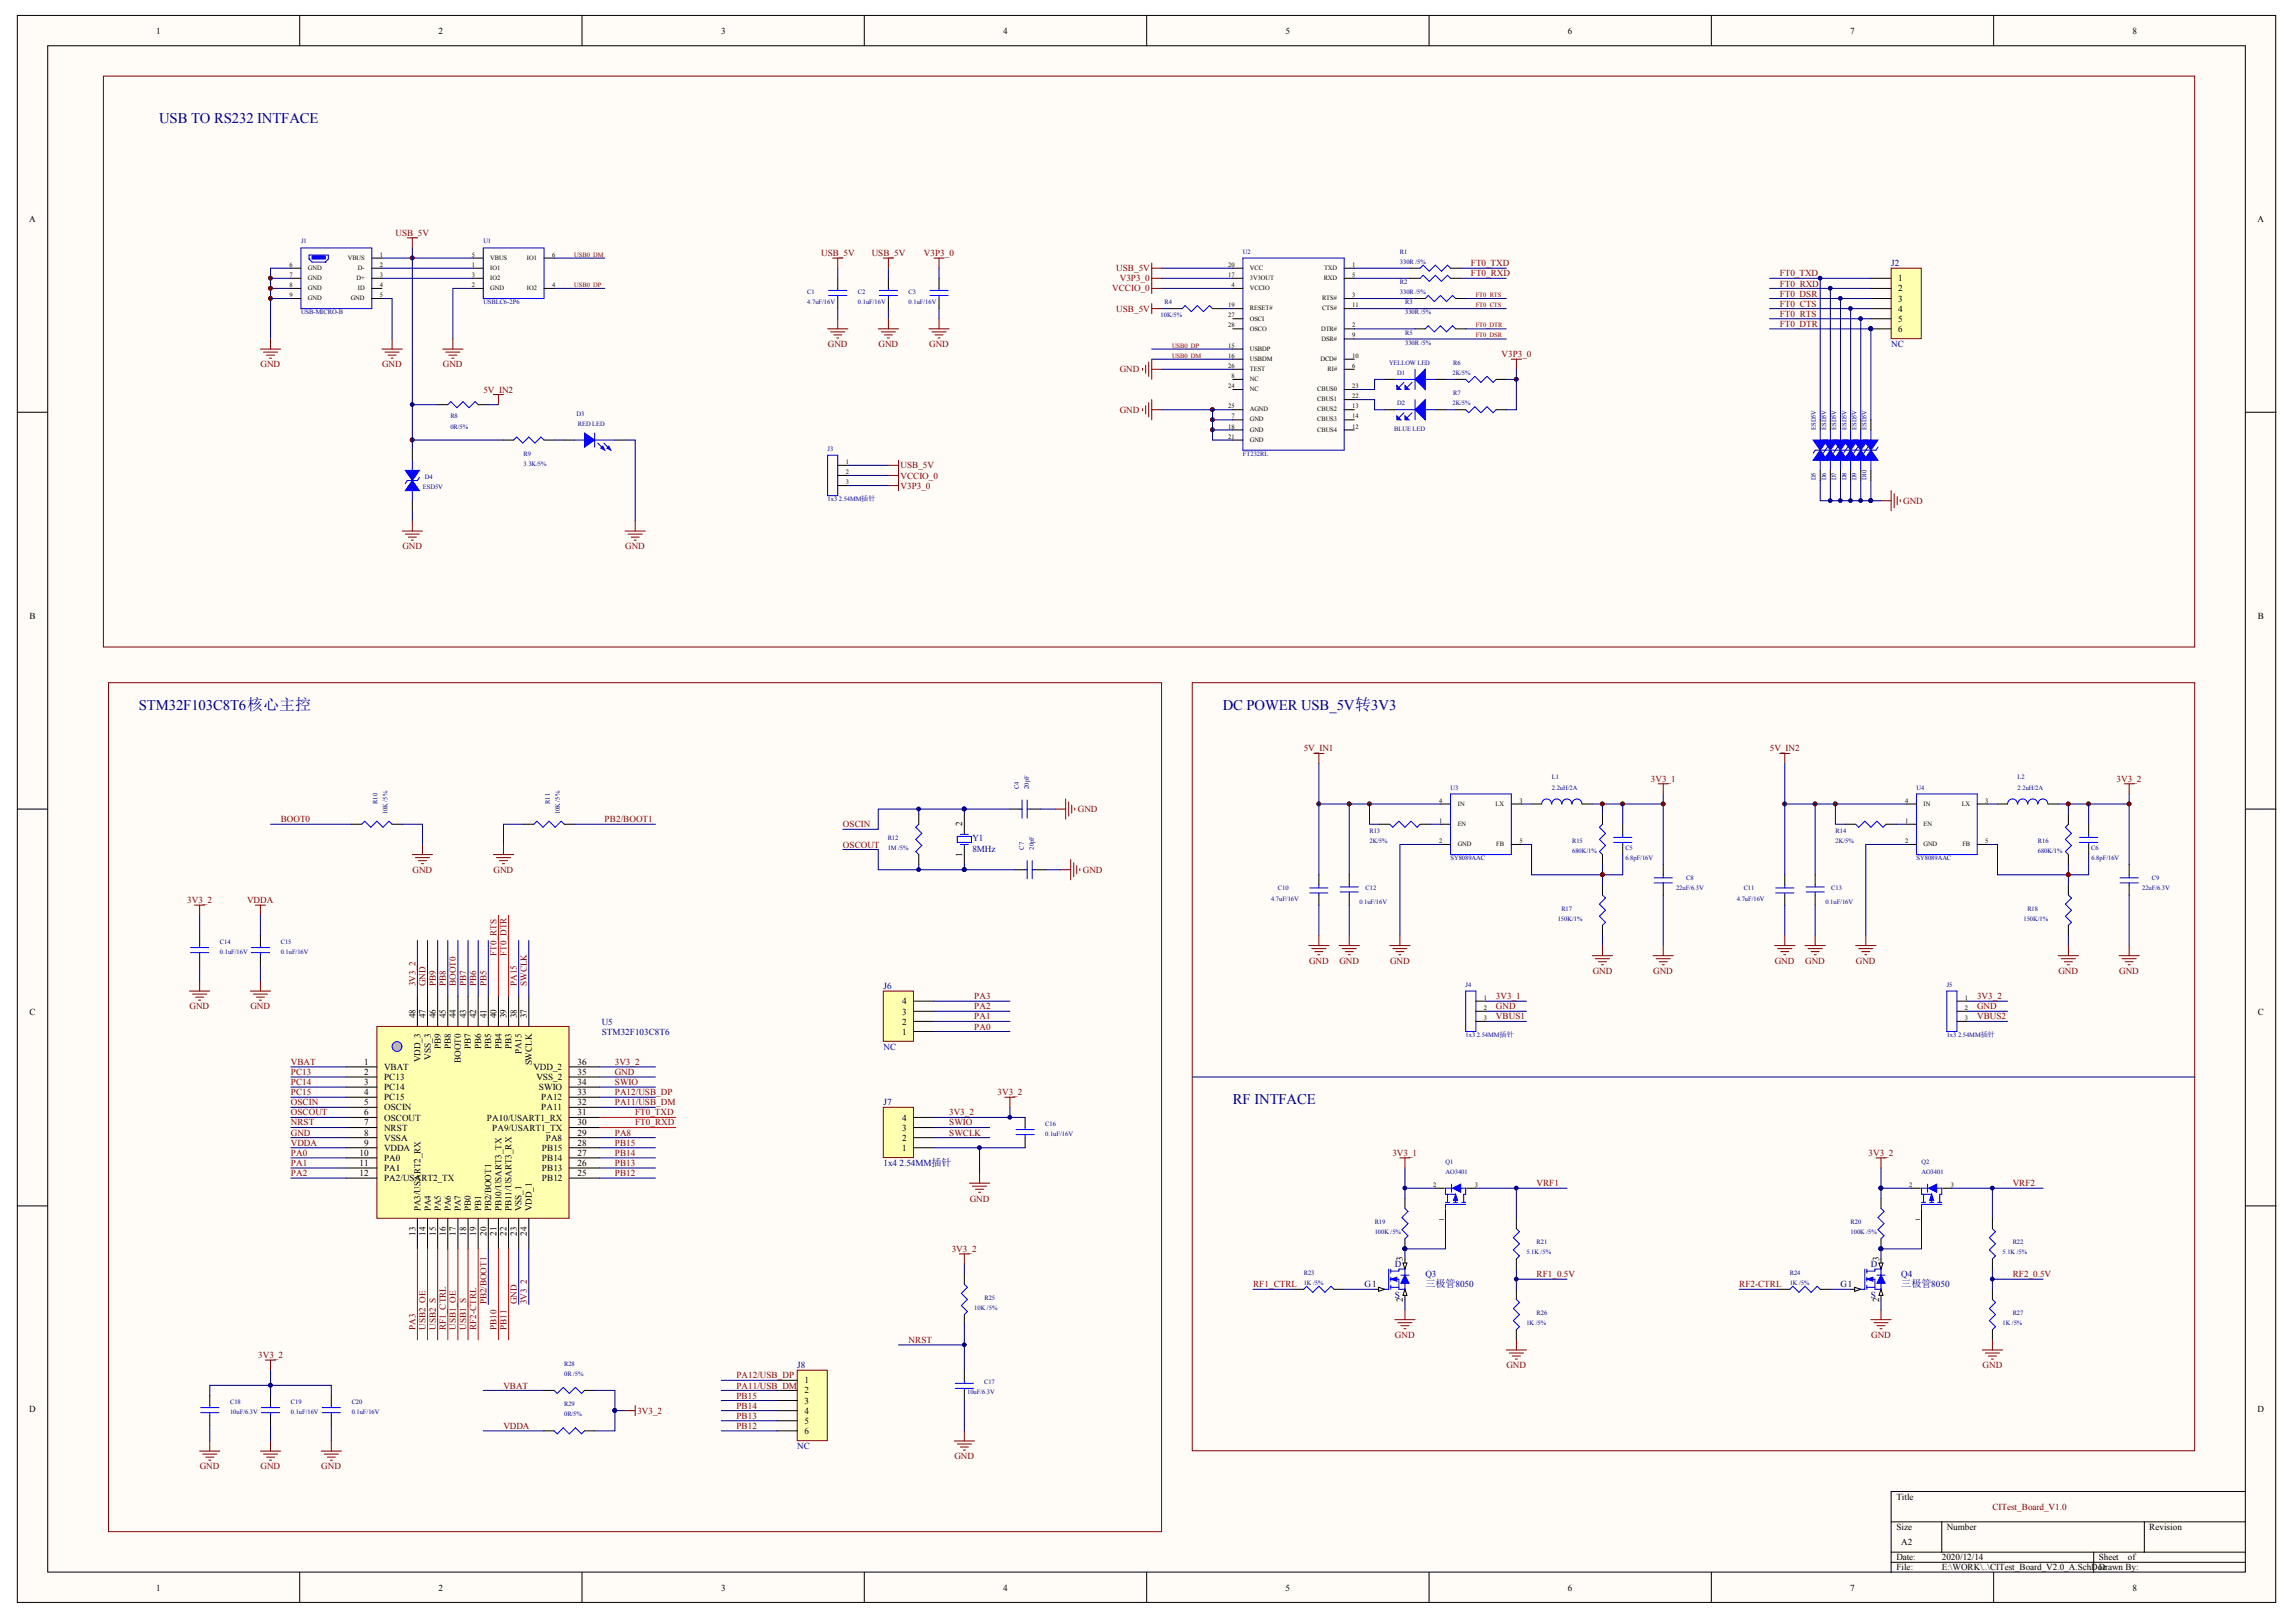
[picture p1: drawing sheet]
<svg xmlns="http://www.w3.org/2000/svg" width="297mm" height="210mm" viewBox="0 0 297 210" stroke-linecap="round" stroke-linejoin="round" font-family="sans-serif">
<defs><g id="words">
<g font-size="1.9" fill="#000080">
<text x="20.6" y="16">USB TO RS232 INTFACE</text>
<text x="18" y="91.9">STM32F103C8T6核心主控</text>
<text x="158.2" y="91.9">DC POWER USB_5V转3V3</text>
<text x="159.5" y="142.9">RF INTFACE</text>
</g>
<g font-size="1.3" fill="#000080">
<text x="184.4" y="166.6">三极管8050</text>
<text x="246" y="166.6">三极管8050</text>
</g>
<g font-size="1.2">
<text x="20.2" y="4.3">1</text>
<text x="56.7" y="4.3">2</text>
<text x="93.3" y="4.3">3</text>
<text x="129.8" y="4.3">4</text>
<text x="166.3" y="4.3">5</text>
<text x="202.8" y="4.3">6</text>
<text x="239.4" y="4.3">7</text>
<text x="275.9" y="4.3">8</text>
<text x="3.8" y="28.7">A</text>
<text x="292.1" y="28.7">A</text>
<text x="245.6" y="36.4">1</text>
<text x="245.6" y="37.7">2</text>
<text x="245.6" y="39">3</text>
<text x="245.6" y="40.3">4</text>
<text x="245.6" y="41.6">5</text>
<text x="245.6" y="43">6</text>
<text x="3.8" y="80.1">B</text>
<text x="292.1" y="80.1">B</text>
<text x="124.5" y="106.9" transform="rotate(-90 124.5 106.9)">2</text>
<text x="124.5" y="110.9" transform="rotate(-90 124.5 110.9)">1</text>
<text x="3.8" y="131.4">C</text>
<text x="53.7" y="131.8" transform="rotate(-90 53.7 131.8)">48</text>
<text x="55.1" y="131.8" transform="rotate(-90 55.1 131.8)">47</text>
<text x="56.4" y="131.8" transform="rotate(-90 56.4 131.8)">46</text>
<text x="57.7" y="131.8" transform="rotate(-90 57.7 131.8)">45</text>
<text x="59" y="131.8" transform="rotate(-90 59 131.8)">44</text>
<text x="60.3" y="131.8" transform="rotate(-90 60.3 131.8)">43</text>
<text x="61.6" y="131.8" transform="rotate(-90 61.6 131.8)">42</text>
<text x="62.9" y="131.8" transform="rotate(-90 62.9 131.8)">41</text>
<text x="64.2" y="131.8" transform="rotate(-90 64.2 131.8)">40</text>
<text x="65.5" y="131.8" transform="rotate(-90 65.5 131.8)">39</text>
<text x="66.9" y="131.8" transform="rotate(-90 66.9 131.8)">38</text>
<text x="68.2" y="131.8" transform="rotate(-90 68.2 131.8)">37</text>
<text x="116.7" y="131.3">3</text>
<text x="116.7" y="130">4</text>
<text x="292.1" y="131.4">C</text>
<text x="47.1" y="137.8">1</text>
<text x="54.4" y="137.5" transform="rotate(-90 54.4 137.5)">VDD_3</text>
<text x="55.7" y="137.1" transform="rotate(-90 55.7 137.1)">VSS_3</text>
<text x="57" y="135.8" transform="rotate(-90 57 135.8)">PB9</text>
<text x="58.3" y="135.8" transform="rotate(-90 58.3 135.8)">PB8</text>
<text x="59.6" y="137.5" transform="rotate(-90 59.6 137.5)">BOOT0</text>
<text x="60.9" y="135.8" transform="rotate(-90 60.9 135.8)">PB7</text>
<text x="62.2" y="135.8" transform="rotate(-90 62.2 135.8)">PB6</text>
<text x="63.6" y="135.8" transform="rotate(-90 63.6 135.8)">PB5</text>
<text x="64.9" y="135.8" transform="rotate(-90 64.9 135.8)">PB4</text>
<text x="66.2" y="135.8" transform="rotate(-90 66.2 135.8)">PB3</text>
<text x="67.5" y="136.4" transform="rotate(-90 67.5 136.4)">PA15</text>
<text x="68.8" y="137.9" transform="rotate(-90 68.8 137.9)">SWCLK</text>
<text x="74.7" y="137.8">36</text>
<text x="116.7" y="133.9">1</text>
<text x="116.7" y="132.6">2</text>
<text x="47.1" y="139.1">2</text>
<text x="47.1" y="140.4">3</text>
<text x="47.1" y="141.7">4</text>
<text x="47.1" y="143">5</text>
<text x="49.7" y="138.5">VBAT</text>
<text x="49.7" y="139.8">PC13</text>
<text x="49.7" y="141.1">PC14</text>
<text x="49.7" y="142.4">PC15</text>
<text x="49.7" y="143.7">OSCIN</text>
<text x="69" y="138.5">VDD_2</text>
<text x="69.4" y="139.8">VSS_2</text>
<text x="69.7" y="141.1">SWIO</text>
<text x="70" y="143.7">PA11</text>
<text x="70" y="142.4">PA12</text>
<text x="74.7" y="143">32</text>
<text x="74.7" y="141.7">33</text>
<text x="74.7" y="140.4">34</text>
<text x="74.7" y="139.1">35</text>
<text x="46.5" y="149.6">10</text>
<text x="47.1" y="144.3">6</text>
<text x="47.1" y="145.6">7</text>
<text x="47.1" y="147">8</text>
<text x="47.1" y="148.3">9</text>
<text x="49.7" y="145">OSCOUT</text>
<text x="49.7" y="146.3">NRST</text>
<text x="49.7" y="147.6">VSSA</text>
<text x="49.7" y="148.9">VDDA</text>
<text x="63" y="145">PA10/USART1_RX</text>
<text x="63.7" y="146.3">PA9/USART1_TX</text>
<text x="70.1" y="148.9">PB15</text>
<text x="70.6" y="147.6">PA8</text>
<text x="74.7" y="149.6">27</text>
<text x="74.7" y="148.3">28</text>
<text x="74.7" y="147">29</text>
<text x="74.7" y="145.6">30</text>
<text x="74.7" y="144.3">31</text>
<text x="116.7" y="148.9">1</text>
<text x="116.7" y="147.6">2</text>
<text x="116.7" y="146.3">3</text>
<text x="116.7" y="145">4</text>
<text x="46.5" y="150.9">11</text>
<text x="46.5" y="152.2">12</text>
<text x="49.7" y="150.3">PA0</text>
<text x="49.7" y="151.6">PA1</text>
<text x="49.7" y="152.9">PA2/USART2_TX</text>
<text x="70.1" y="152.9">PB12</text>
<text x="70.1" y="151.6">PB13</text>
<text x="70.1" y="150.3">PB14</text>
<text x="74.7" y="152.2">25</text>
<text x="74.7" y="150.9">26</text>
<text x="53.7" y="159.9" transform="rotate(-90 53.7 159.9)">13</text>
<text x="54.4" y="156.8" transform="rotate(-90 54.4 156.8)">PA3/USART2_RX</text>
<text x="55.1" y="159.9" transform="rotate(-90 55.1 159.9)">14</text>
<text x="55.7" y="156.8" transform="rotate(-90 55.7 156.8)">PA4</text>
<text x="56.4" y="159.9" transform="rotate(-90 56.4 159.9)">15</text>
<text x="57" y="156.8" transform="rotate(-90 57 156.8)">PA5</text>
<text x="57.7" y="159.9" transform="rotate(-90 57.7 159.9)">16</text>
<text x="58.3" y="156.8" transform="rotate(-90 58.3 156.8)">PA6</text>
<text x="59" y="159.9" transform="rotate(-90 59 159.9)">17</text>
<text x="59.6" y="156.8" transform="rotate(-90 59.6 156.8)">PA7</text>
<text x="60.3" y="159.9" transform="rotate(-90 60.3 159.9)">18</text>
<text x="60.9" y="156.8" transform="rotate(-90 60.9 156.8)">PB0</text>
<text x="61.6" y="159.9" transform="rotate(-90 61.6 159.9)">19</text>
<text x="62.2" y="156.8" transform="rotate(-90 62.2 156.8)">PB1</text>
<text x="62.9" y="159.9" transform="rotate(-90 62.9 159.9)">20</text>
<text x="63.6" y="156.8" transform="rotate(-90 63.6 156.8)">PB2/BOOT1</text>
<text x="64.2" y="159.9" transform="rotate(-90 64.2 159.9)">21</text>
<text x="64.9" y="156.8" transform="rotate(-90 64.9 156.8)">PB10/USART3_TX</text>
<text x="65.5" y="159.9" transform="rotate(-90 65.5 159.9)">22</text>
<text x="66.2" y="156.8" transform="rotate(-90 66.2 156.8)">PB11/USART3_RX</text>
<text x="66.9" y="159.9" transform="rotate(-90 66.9 159.9)">23</text>
<text x="67.5" y="156.8" transform="rotate(-90 67.5 156.8)">VSS_1</text>
<text x="68.2" y="159.9" transform="rotate(-90 68.2 159.9)">24</text>
<text x="68.8" y="156.8" transform="rotate(-90 68.8 156.8)">VDD_1</text>
<text x="181.5" y="163.2" transform="rotate(-90 181.5 163.2)">3</text>
<text x="243.1" y="163.2" transform="rotate(-90 243.1 163.2)">3</text>
<text x="181.5" y="168.5" transform="rotate(-90 181.5 168.5)">2</text>
<text x="243.1" y="168.5" transform="rotate(-90 243.1 168.5)">2</text>
<text x="104.1" y="179">1</text>
<text x="3.8" y="182.8">D</text>
<text x="104.1" y="180.3">2</text>
<text x="104.1" y="181.6">3</text>
<text x="104.1" y="182.9">4</text>
<text x="104.1" y="184.3">5</text>
<text x="104.1" y="185.6">6</text>
<text x="292.1" y="182.8">D</text>
<text x="245.3" y="194.1">Title</text>
<text x="245.3" y="198">Size</text>
<text x="251.8" y="198">Number</text>
<text x="278.1" y="198">Revision</text>
<text x="245.3" y="201.9">Date:</text>
<text x="245.3" y="203.2">File:</text>
<text x="246" y="200">A2</text>
<text x="251.2" y="201.9">2020/12/14</text>
<text x="251.2" y="203.2">E:\WORK\..\CITest_Board_V2.0_A.SchDoc</text>
<text x="271.5" y="201.9">Sheet</text>
<text x="271.5" y="203.2">Drawn By:</text>
<text x="275.3" y="201.9">of</text>
<text x="20.2" y="205.8">1</text>
<text x="56.7" y="205.8">2</text>
<text x="93.3" y="205.8">3</text>
<text x="129.8" y="205.8">4</text>
<text x="166.3" y="205.8">5</text>
<text x="202.8" y="205.8">6</text>
<text x="239.4" y="205.8">7</text>
<text x="275.9" y="205.8">8</text>
</g>
<g font-size="1.2" fill="#800000">
<text x="51.2" y="30.5">USB_5V</text>
<text x="106.2" y="33.2">USB_5V</text>
<text x="112.8" y="33.2">USB_5V</text>
<text x="119.5" y="33.2">V3P3_0</text>
<text x="144.4" y="35.1">USB_5V</text>
<text x="190.3" y="35.8">FT0_RXD</text>
<text x="190.3" y="34.5">FT0_TXD</text>
<text x="230.2" y="35.8">FT0_TXD</text>
<text x="143.9" y="37.7">VCCIO_0</text>
<text x="144.4" y="40.3">USB_5V</text>
<text x="144.9" y="36.4">V3P3_0</text>
<text x="230.2" y="37.1">FT0_RXD</text>
<text x="230.2" y="41">FT0_RTS</text>
<text x="230.2" y="38.4">FT0_DSR</text>
<text x="230.2" y="39.7">FT0_CTS</text>
<text x="33.7" y="47.5">GND</text>
<text x="49.4" y="47.5">GND</text>
<text x="57.3" y="47.5">GND</text>
<text x="107.1" y="44.9">GND</text>
<text x="113.7" y="44.9">GND</text>
<text x="120.2" y="44.9">GND</text>
<text x="194.3" y="46.2">V3P3_0</text>
<text x="230.2" y="42.3">FT0_DTR</text>
<text x="62.5" y="50.8">5V_IN2</text>
<text x="144.9" y="48.2">GND</text>
<text x="144.9" y="53.4">GND</text>
<text x="116.5" y="60.6">USB_5V</text>
<text x="116.5" y="63.2">V3P3_0</text>
<text x="116.5" y="61.9">VCCIO_0</text>
<text x="246.2" y="65.2">GND</text>
<text x="52.1" y="71.1">GND</text>
<text x="80.9" y="71.1">GND</text>
<text x="168.7" y="97.2">5V_IN1</text>
<text x="213.6" y="101.2">3V3_1</text>
<text x="229" y="97.2">5V_IN2</text>
<text x="273.8" y="101.2">3V3_2</text>
<text x="36.3" y="106.4">BOOT0</text>
<text x="78.2" y="106.4">PB2/BOOT1</text>
<text x="109.1" y="107.1">OSCIN</text>
<text x="139.5" y="105.1">GND</text>
<text x="53.4" y="113">GND</text>
<text x="63.8" y="113">GND</text>
<text x="109.1" y="109.7">OSCOUT</text>
<text x="140.1" y="113">GND</text>
<text x="24.2" y="116.9">3V3_2</text>
<text x="32" y="116.9">VDDA</text>
<text x="64.2" y="123.7" transform="rotate(-90 64.2 123.7)">FT0_RTS</text>
<text x="65.5" y="123.7" transform="rotate(-90 65.5 123.7)">FT0_DTR</text>
<text x="169.3" y="124.7">GND</text>
<text x="173.3" y="124.7">GND</text>
<text x="179.8" y="124.7">GND</text>
<text x="229.6" y="124.7">GND</text>
<text x="233.5" y="124.7">GND</text>
<text x="240.1" y="124.7">GND</text>
<text x="24.5" y="130.6">GND</text>
<text x="32.4" y="130.6">GND</text>
<text x="53.7" y="127.6" transform="rotate(-90 53.7 127.6)">3V3_2</text>
<text x="55.1" y="127.6" transform="rotate(-90 55.1 127.6)">GND</text>
<text x="56.4" y="127.6" transform="rotate(-90 56.4 127.6)">PB9</text>
<text x="57.7" y="127.6" transform="rotate(-90 57.7 127.6)">PB8</text>
<text x="59" y="127.6" transform="rotate(-90 59 127.6)">BOOT0</text>
<text x="60.3" y="127.6" transform="rotate(-90 60.3 127.6)">PB7</text>
<text x="61.6" y="127.6" transform="rotate(-90 61.6 127.6)">PB6</text>
<text x="62.9" y="127.6" transform="rotate(-90 62.9 127.6)">PB5</text>
<text x="66.9" y="127.6" transform="rotate(-90 66.9 127.6)">PA15</text>
<text x="68.2" y="127.6" transform="rotate(-90 68.2 127.6)">SWCLK</text>
<text x="126.1" y="131.9">PA1</text>
<text x="126.1" y="130.6">PA2</text>
<text x="126.1" y="129.3">PA3</text>
<text x="193.5" y="129.3">3V3_1</text>
<text x="193.5" y="130.6">GND</text>
<text x="193.5" y="131.9">VBUS1</text>
<text x="206.1" y="126">GND</text>
<text x="213.9" y="126">GND</text>
<text x="255.8" y="129.3">3V3_2</text>
<text x="255.8" y="130.6">GND</text>
<text x="255.8" y="131.9">VBUS2</text>
<text x="266.3" y="126">GND</text>
<text x="274.2" y="126">GND</text>
<text x="37.6" y="137.8">VBAT</text>
<text x="79.5" y="137.8">3V3_2</text>
<text x="126.1" y="133.2">PA0</text>
<text x="37.6" y="139.1">PC13</text>
<text x="37.6" y="140.4">PC14</text>
<text x="37.6" y="141.7">PC15</text>
<text x="37.6" y="143">OSCIN</text>
<text x="79.5" y="143">PA11/USB_DM</text>
<text x="79.5" y="141.7">PA12/USB_DP</text>
<text x="79.5" y="140.4">SWIO</text>
<text x="79.5" y="139.1">GND</text>
<text x="129.1" y="141.7">3V3_2</text>
<text x="37.6" y="144.3">OSCOUT</text>
<text x="37.6" y="145.6">NRST</text>
<text x="37.6" y="147">GND</text>
<text x="37.6" y="148.3">VDDA</text>
<text x="37.6" y="149.6">PA0</text>
<text x="79.5" y="149.6">PB14</text>
<text x="79.5" y="148.3">PB15</text>
<text x="79.5" y="147">PA8</text>
<text x="82.2" y="145.6">FT0_RXD</text>
<text x="82.2" y="144.3">FT0_TXD</text>
<text x="122.8" y="144.3">3V3_2</text>
<text x="122.8" y="145.6">SWIO</text>
<text x="122.8" y="147">SWCLK</text>
<text x="180.1" y="149.6">3V3_1</text>
<text x="241.7" y="149.6">3V3_2</text>
<text x="37.6" y="150.9">PA1</text>
<text x="37.6" y="152.2">PA2</text>
<text x="79.5" y="152.2">PB12</text>
<text x="79.5" y="150.9">PB13</text>
<text x="125.5" y="155.5">GND</text>
<text x="198.8" y="153.5">VRF1</text>
<text x="260.4" y="153.5">VRF2</text>
<text x="123.1" y="162">3V3_2</text>
<text x="162.1" y="166.6">RF1_CTRL</text>
<text x="198.8" y="165.3">RF1_0.5V</text>
<text x="225" y="166.6">RF2-CTRL</text>
<text x="260.4" y="165.3">RF2_0.5V</text>
<text x="53.7" y="172.1" transform="rotate(-90 53.7 172.1)">PA3</text>
<text x="55.1" y="172.1" transform="rotate(-90 55.1 172.1)">USB2_OE</text>
<text x="56.4" y="172.1" transform="rotate(-90 56.4 172.1)">USB2_S</text>
<text x="57.7" y="172.1" transform="rotate(-90 57.7 172.1)">RF1_CTRL</text>
<text x="59" y="172.1" transform="rotate(-90 59 172.1)">USB1_OE</text>
<text x="60.3" y="172.1" transform="rotate(-90 60.3 172.1)">USB1_S</text>
<text x="61.6" y="172.1" transform="rotate(-90 61.6 172.1)">RF2-CTRL</text>
<text x="62.9" y="168.8" transform="rotate(-90 62.9 168.8)">PB2/BOOT1</text>
<text x="64.2" y="172.1" transform="rotate(-90 64.2 172.1)">PB10</text>
<text x="65.5" y="172.1" transform="rotate(-90 65.5 172.1)">PB11</text>
<text x="66.9" y="168.8" transform="rotate(-90 66.9 168.8)">GND</text>
<text x="68.2" y="168.8" transform="rotate(-90 68.2 168.8)">3V3_2</text>
<text x="117.6" y="173.8">NRST</text>
<text x="180.5" y="173.1">GND</text>
<text x="242.1" y="173.1">GND</text>
<text x="33.4" y="175.8">3V3_2</text>
<text x="65.1" y="179.7">VBAT</text>
<text x="95.3" y="179.7">PA11/USB_DM</text>
<text x="95.3" y="178.4">PA12/USB_DP</text>
<text x="194.9" y="177.1">GND</text>
<text x="256.5" y="177.1">GND</text>
<text x="65.1" y="184.9">VDDA</text>
<text x="82.5" y="182.9">3V3_2</text>
<text x="95.3" y="182.3">PB14</text>
<text x="95.3" y="181">PB15</text>
<text x="95.3" y="184.9">PB12</text>
<text x="95.3" y="183.6">PB13</text>
<text x="25.8" y="190.1">GND</text>
<text x="33.7" y="190.1">GND</text>
<text x="41.6" y="190.1">GND</text>
<text x="123.5" y="188.8">GND</text>
<text x="257.8" y="195.4">CITest_Board_V1.0</text>
</g>
<g font-size="1.2" fill="#000080">
<text x="244.7" y="34.5">J2</text>
<text x="244.7" y="44.9">NC</text>
<text x="125.8" y="108.9">Y1</text>
<text x="125.8" y="110.2">8MHz</text>
<text x="114.3" y="128">J6</text>
<text x="77.8" y="132.6">U5</text>
<text x="77.8" y="133.9">STM32F103C8T6</text>
<text x="114.3" y="135.8">NC</text>
<text x="114.3" y="143">J7</text>
<text x="114.3" y="150.9">1x4 2.54MM插针</text>
<text x="176.5" y="166.6">G1</text>
<text x="180.5" y="164">D</text>
<text x="180.5" y="167.9">S</text>
<text x="184.4" y="165.3">Q3</text>
<text x="238.1" y="166.6">G1</text>
<text x="242" y="164">D</text>
<text x="242" y="167.9">S</text>
<text x="246" y="165.3">Q4</text>
<text x="103.1" y="177.1">J8</text>
<text x="103.1" y="187.5">NC</text>
</g>
<g font-size=".8">
<text x="37.5" y="34.5">6</text>
<text x="37.5" y="35.8">7</text>
<text x="39.8" y="34.9">GND</text>
<text x="45" y="33.6">VBUS</text>
<text x="46.3" y="34.9">D-</text>
<text x="49.1" y="33.2">1</text>
<text x="49.1" y="34.5">2</text>
<text x="49.1" y="35.8">3</text>
<text x="61.1" y="35.8">3</text>
<text x="61.1" y="34.5">1</text>
<text x="61.1" y="33.2">5</text>
<text x="63.4" y="34.9">IO1</text>
<text x="63.4" y="33.6">VBUS</text>
<text x="68.2" y="33.6">IO1</text>
<text x="71.4" y="33.2">6</text>
<text x="158.9" y="35.8">17</text>
<text x="158.9" y="34.5">20</text>
<text x="161.7" y="34.9">VCC</text>
<text x="171.3" y="34.9">TXD</text>
<text x="174.9" y="35.8">5</text>
<text x="174.9" y="34.5">1</text>
<text x="37.5" y="37.1">8</text>
<text x="37.5" y="38.4">9</text>
<text x="39.8" y="36.2">GND</text>
<text x="39.8" y="37.5">GND</text>
<text x="39.8" y="38.9">GND</text>
<text x="45.4" y="38.9">GND</text>
<text x="46.1" y="36.2">D+</text>
<text x="46.3" y="37.5">ID</text>
<text x="49.1" y="38.4">5</text>
<text x="49.1" y="37.1">4</text>
<text x="61.1" y="37.1">2</text>
<text x="63.4" y="36.2">IO2</text>
<text x="63.4" y="37.5">GND</text>
<text x="68.2" y="37.5">IO2</text>
<text x="71.4" y="37.1">4</text>
<text x="158.9" y="39.7">19</text>
<text x="158.9" y="41.1">27</text>
<text x="159.3" y="37.1">4</text>
<text x="161.7" y="36.2">3V3OUT</text>
<text x="161.7" y="37.5">VCCIO</text>
<text x="161.7" y="40.2">RESET#</text>
<text x="161.7" y="41.5">OSCI</text>
<text x="171" y="40.2">CTS#</text>
<text x="171" y="38.9">RTS#</text>
<text x="171.3" y="36.2">RXD</text>
<text x="174.9" y="39.7">11</text>
<text x="174.9" y="38.4">3</text>
<text x="158.9" y="46.3">16</text>
<text x="158.9" y="42.4">28</text>
<text x="158.9" y="45">15</text>
<text x="158.9" y="47.6">26</text>
<text x="161.7" y="46.7">USBDM</text>
<text x="161.7" y="42.8">OSCO</text>
<text x="161.7" y="45.4">USBDP</text>
<text x="161.7" y="48">TEST</text>
<text x="170.8" y="46.7">DCD#</text>
<text x="170.9" y="42.8">DTR#</text>
<text x="171" y="44.1">DSR#</text>
<text x="171.8" y="48">RI#</text>
<text x="174.9" y="42.4">2</text>
<text x="174.9" y="46.3">10</text>
<text x="174.9" y="47.6">6</text>
<text x="174.9" y="43.7">9</text>
<text x="158.9" y="52.8">25</text>
<text x="158.9" y="50.2">24</text>
<text x="159.3" y="48.9">8</text>
<text x="161.7" y="53.2">AGND</text>
<text x="161.7" y="49.3">NC</text>
<text x="161.7" y="50.6">NC</text>
<text x="170.4" y="53.2">CBUS2</text>
<text x="170.4" y="51.9">CBUS1</text>
<text x="170.4" y="50.6">CBUS0</text>
<text x="174.9" y="52.8">13</text>
<text x="174.9" y="51.5">22</text>
<text x="174.9" y="50.2">23</text>
<text x="158.9" y="55.5">18</text>
<text x="158.9" y="56.8">21</text>
<text x="159.3" y="54.2">7</text>
<text x="161.7" y="55.8">GND</text>
<text x="161.7" y="57.2">GND</text>
<text x="161.7" y="54.5">GND</text>
<text x="170.4" y="54.5">CBUS3</text>
<text x="170.4" y="55.8">CBUS4</text>
<text x="174.9" y="54.2">14</text>
<text x="174.9" y="55.5">12</text>
<text x="109.4" y="60">1</text>
<text x="109.4" y="61.3">2</text>
<text x="109.4" y="62.6">3</text>
<text x="186.2" y="103.9">4</text>
<text x="186.2" y="106.5">1</text>
<text x="188.6" y="104.3">IN</text>
<text x="188.6" y="106.9">EN</text>
<text x="193.5" y="104.3">LX</text>
<text x="196.6" y="103.9">3</text>
<text x="246.5" y="103.9">4</text>
<text x="246.5" y="106.5">1</text>
<text x="248.8" y="104.3">IN</text>
<text x="248.8" y="106.9">EN</text>
<text x="253.8" y="104.3">LX</text>
<text x="256.8" y="103.9">3</text>
<text x="186.2" y="109.1">2</text>
<text x="188.6" y="109.5">GND</text>
<text x="193.6" y="109.5">FB</text>
<text x="196.6" y="109.1">5</text>
<text x="246.5" y="109.1">2</text>
<text x="248.8" y="109.5">GND</text>
<text x="253.9" y="109.5">FB</text>
<text x="256.8" y="109.1">5</text>
<text x="192" y="129.4">1</text>
<text x="192" y="130.7">2</text>
<text x="254.2" y="129.4">1</text>
<text x="254.2" y="130.7">2</text>
<text x="192" y="132">3</text>
<text x="254.2" y="132">3</text>
<text x="185.4" y="153.6">2</text>
<text x="190.8" y="153.6">3</text>
<text x="247" y="153.6">2</text>
<text x="252.4" y="153.6">3</text>
<text x="186.8" y="158" transform="rotate(-90 186.8 158)">1</text>
<text x="248.4" y="158" transform="rotate(-90 248.4 158)">1</text>
</g>
<g font-size=".8" fill="#000080">
<text x="38.9" y="31.5">J1</text>
<text x="62.5" y="31.5">U1</text>
<text x="160.8" y="32.8">U2</text>
<text x="181.1" y="34.1">330R /5%</text>
<text x="181.1" y="32.8">R1</text>
<text x="38.9" y="40.7">USB-MICRO-B</text>
<text x="62.5" y="39.4">USBLC6-2P6</text>
<text x="104.4" y="39.4">4.7uF/16V</text>
<text x="104.4" y="38.1">C1</text>
<text x="111" y="39.4">0.1uF/16V</text>
<text x="111" y="38.1">C2</text>
<text x="117.6" y="39.4">0.1uF/16V</text>
<text x="117.6" y="38.1">C3</text>
<text x="150.2" y="41.1">10K/5%</text>
<text x="150.7" y="39.4">R4</text>
<text x="181.1" y="38.1">330R /5%</text>
<text x="181.1" y="36.7">R2</text>
<text x="181.8" y="40.7">330R /5%</text>
<text x="181.8" y="39.4">R3</text>
<text x="179.7" y="47.2">YELLOW LED</text>
<text x="181.8" y="44.6">330R /5%</text>
<text x="181.8" y="43.3">R5</text>
<text x="188" y="47.2">R6</text>
<text x="74.6" y="53.8">D3</text>
<text x="180.8" y="48.5">D1</text>
<text x="180.8" y="52.5">D2</text>
<text x="187.9" y="48.5">2K/5%</text>
<text x="187.9" y="52.5">2K/5%</text>
<text x="188" y="51.2">R7</text>
<text x="58.3" y="55.5">0R/5%</text>
<text x="58.3" y="54.2">R8</text>
<text x="67.7" y="59">R9</text>
<text x="74.8" y="55.1">RED LED</text>
<text x="107.1" y="58.3">J3</text>
<text x="160.8" y="59">FT232RL</text>
<text x="180.4" y="55.7">BLUE LED</text>
<text x="234.9" y="55.6" transform="rotate(-90 234.9 55.6)">ESD5V</text>
<text x="236.2" y="55.6" transform="rotate(-90 236.2 55.6)">ESD5V</text>
<text x="237.6" y="55.6" transform="rotate(-90 237.6 55.6)">ESD5V</text>
<text x="238.9" y="55.6" transform="rotate(-90 238.9 55.6)">ESD5V</text>
<text x="240.2" y="55.6" transform="rotate(-90 240.2 55.6)">ESD5V</text>
<text x="241.5" y="55.6" transform="rotate(-90 241.5 55.6)">ESD5V</text>
<text x="54.7" y="63.3">ESD5V</text>
<text x="55" y="62">D4</text>
<text x="67.7" y="60.3">3.3K/5%</text>
<text x="107.1" y="64.9">1x3 2.54MM插针</text>
<text x="234.9" y="62.2" transform="rotate(-90 234.9 62.2)">D5</text>
<text x="236.2" y="62.2" transform="rotate(-90 236.2 62.2)">D6</text>
<text x="237.6" y="62.2" transform="rotate(-90 237.6 62.2)">D7</text>
<text x="238.9" y="62.2" transform="rotate(-90 238.9 62.2)">D8</text>
<text x="240.2" y="62.2" transform="rotate(-90 240.2 62.2)">D9</text>
<text x="241.5" y="62.2" transform="rotate(-90 241.5 62.2)">D10</text>
<text x="200.8" y="100.9">L1</text>
<text x="261" y="100.9">L2</text>
<text x="48.8" y="104" transform="rotate(-90 48.8 104)">R10</text>
<text x="50.1" y="105.3" transform="rotate(-90 50.1 105.3)">10K /5%</text>
<text x="71.1" y="104" transform="rotate(-90 71.1 104)">R11</text>
<text x="72.4" y="105.3" transform="rotate(-90 72.4 105.3)">10K /5%</text>
<text x="131.8" y="102.1" transform="rotate(-90 131.8 102.1)">C4</text>
<text x="133.1" y="102.1" transform="rotate(-90 133.1 102.1)">20pF</text>
<text x="177.2" y="107.8">R13</text>
<text x="187.7" y="102.2">U3</text>
<text x="200.8" y="102.2">2.2uH/2A</text>
<text x="237.5" y="107.8">R14</text>
<text x="248" y="102.2">U4</text>
<text x="261" y="102.2">2.2uH/2A</text>
<text x="114.8" y="110">1M /5%</text>
<text x="114.8" y="108.7">R12</text>
<text x="132.4" y="110" transform="rotate(-90 132.4 110)">C7</text>
<text x="133.7" y="110" transform="rotate(-90 133.7 110)">20pF</text>
<text x="177.2" y="109.1">2K/5%</text>
<text x="187.7" y="111.3">SY8089AAC</text>
<text x="203.4" y="110.4">680K/1%</text>
<text x="203.4" y="109.1">R15</text>
<text x="210.3" y="111.3">6.8pF/16V</text>
<text x="210.3" y="110">C5</text>
<text x="218.1" y="113.9">C8</text>
<text x="237.5" y="109.1">2K/5%</text>
<text x="248" y="111.3">SY8089AAC</text>
<text x="263.6" y="110.4">680K/1%</text>
<text x="263.6" y="109.1">R16</text>
<text x="270.5" y="110">C6</text>
<text x="270.6" y="111.3">6.8pF/16V</text>
<text x="278.4" y="113.9">C9</text>
<text x="164.4" y="116.5">4.7uF/16V</text>
<text x="165.3" y="115.2">C10</text>
<text x="175.9" y="117">0.1uF/16V</text>
<text x="176.7" y="115.2">C12</text>
<text x="201.5" y="119.2">150K/1%</text>
<text x="202" y="117.9">R17</text>
<text x="216.8" y="115.2">22uF/6.3V</text>
<text x="224.7" y="116.5">4.7uF/16V</text>
<text x="225.6" y="115.2">C11</text>
<text x="236.2" y="117">0.1uF/16V</text>
<text x="236.9" y="115.2">C13</text>
<text x="261.8" y="119.2">150K/1%</text>
<text x="262.3" y="117.9">R18</text>
<text x="277.1" y="115.2">22uF/6.3V</text>
<text x="28.5" y="123.5">0.1uF/16V</text>
<text x="28.5" y="122.2">C14</text>
<text x="36.3" y="123.5">0.1uF/16V</text>
<text x="36.3" y="122.2">C15</text>
<text x="189.6" y="127.7">J4</text>
<text x="251.8" y="127.7">J5</text>
<text x="189.6" y="134.2">1x3 2.54MM插针</text>
<text x="251.8" y="134.2">1x3 2.54MM插针</text>
<text x="135.2" y="147">0.1uF/16V</text>
<text x="135.2" y="145.7">C16</text>
<text x="187" y="150.6">Q1</text>
<text x="187" y="151.9">AO3401</text>
<text x="248.6" y="150.6">Q2</text>
<text x="248.6" y="151.9">AO3401</text>
<text x="177.8" y="159.7">100K /5%</text>
<text x="177.8" y="158.4">R19</text>
<text x="198.8" y="161">R21</text>
<text x="239.4" y="159.7">100K /5%</text>
<text x="239.4" y="158.4">R20</text>
<text x="260.4" y="161">R22</text>
<text x="168.7" y="166.3">1K /5%</text>
<text x="168.7" y="165">R23</text>
<text x="197.5" y="162.3">5.1K /5%</text>
<text x="231.6" y="166.3">1K /5%</text>
<text x="231.6" y="165">R24</text>
<text x="259.1" y="162.3">5.1K /5%</text>
<text x="126.1" y="169.6">10K /5%</text>
<text x="127.4" y="168.2">R25</text>
<text x="197.5" y="171.5">1K /5%</text>
<text x="198.8" y="170.2">R26</text>
<text x="259.1" y="171.5">1K /5%</text>
<text x="260.4" y="170.2">R27</text>
<text x="73" y="178">0R /5%</text>
<text x="73" y="176.7">R28</text>
<text x="127.3" y="179.1">C17</text>
<text x="29.8" y="183">10uF/6.3V</text>
<text x="29.8" y="181.7">C18</text>
<text x="37.6" y="183">0.1uF/16V</text>
<text x="37.6" y="181.7">C19</text>
<text x="45.5" y="183">0.1uF/16V</text>
<text x="45.5" y="181.7">C20</text>
<text x="73" y="183.3">0R/5%</text>
<text x="73" y="182">R29</text>
<text x="125.1" y="180.4">10uF/6.3V</text>
</g>
<g font-size=".8" fill="#800000">
<text x="74.3" y="33.2">USB0_DM</text>
<text x="74.3" y="37.1">USB0_DP</text>
<text x="190.9" y="38.4">FT0_RTS</text>
<text x="190.9" y="39.7">FT0_CTS</text>
<text x="151.6" y="46.3">USB0_DM</text>
<text x="151.6" y="45">USB0_DP</text>
<text x="190.9" y="42.4">FT0_DTR</text>
<text x="190.9" y="43.7">FT0_DSR</text>
</g>
</g></defs>
<g fill="#fffcf8" stroke="#000" stroke-width=".13">
<path d="M2.2 2h292.2v205.4h-292.2z"/>
<path d="M6.2 5.9h284.3v197.5h-284.3z"/>
</g>
<g fill="none" stroke="#000" stroke-width=".13">
<path d="M38.8 2v3.9M75.3 2v3.9M111.8 2v3.9M148.3 2v3.9M184.9 2v3.9M221.4 2v3.9M257.9 2v3.9M108.4 36v1.3M108.4 38.6v1.3M114.9 36v1.3M114.9 38.6v1.3M121.5 36v1.3"/>
<path d="M121.5 38.6v1.3M151.6 39.9h1.3M156.9 39.9h1.3M159.5 39.9h1.3M159.5 36h1.3M159.5 37.3h1.3M159.5 34.7h1.3M173.9 39.9h1.3M173.9 36h1.3M173.9 34.7h1.3M173.9 38.6h1.3M2.2 53.4h4"/>
<path d="M159.5 49.1h1.3M159.5 53h1.3M159.5 55.6h1.3M159.5 46.5h1.3M159.5 54.3h1.3M159.5 42.6h1.3M159.5 47.8h1.3M159.5 56.9h1.3M159.5 45.2h1.3M159.5 50.4h1.3M159.5 41.2h1.3M173.9 53h1.3"/>
<path d="M173.9 55.6h1.3M173.9 46.5h1.3M173.9 54.3h1.3M173.9 42.6h1.3M173.9 47.8h1.3M173.9 51.7h1.3M173.9 50.4h1.3M173.9 43.9h1.3M179.1 49.1h1.4M179.1 53h1.4M185.7 49.1h1.3M185.7 53h1.3"/>
<path d="M188.3 49.1h1.3M188.3 53h1.3M193.6 49.1h1.3M193.6 53h1.3M290.5 53.4h4M2.2 104.7h4M290.5 104.7h4M2.2 156.1h4M290.5 156.1h4M244.7 196.9h45.8M251.2 196.9v4M277.4 196.9v4"/>
<path d="M290.5 193h-45.8v10.5M38.8 203.5v3.9M75.3 203.5v3.9M111.8 203.5v3.9M148.3 203.5v3.9M184.9 203.5v3.9M221.4 203.5v3.9M244.7 200.9h45.8M244.7 202.2h45.8M257.9 203.5v3.9M270.9 200.9v2.6"/>
</g>
<g fill="#000080" stroke="#000080" stroke-width=".13">
<circle cx="35" cy="38.6" r=".24"/>
<circle cx="35" cy="37.3" r=".24"/>
<circle cx="35" cy="36" r=".24"/>
<circle cx="53.3" cy="56.9" r=".24"/>
<circle cx="53.3" cy="33.4" r=".24"/>
<circle cx="156.8" cy="55.6" r=".24"/>
<circle cx="156.8" cy="54.3" r=".24"/>
<circle cx="156.8" cy="53" r=".24"/>
<circle cx="170.6" cy="104" r=".24"/>
<circle cx="174.5" cy="104" r=".24"/>
<circle cx="177.2" cy="104" r=".24"/>
<circle cx="196.2" cy="49.1" r=".24"/>
<circle cx="207.3" cy="113.2" r=".24"/>
<circle cx="207.3" cy="104" r=".24"/>
<circle cx="209.9" cy="104" r=".24"/>
<circle cx="215.2" cy="104" r=".24"/>
<circle cx="230.9" cy="104" r=".24"/>
<circle cx="234.8" cy="104" r=".24"/>
<circle cx="237.4" cy="104" r=".24"/>
<circle cx="267.6" cy="113.2" r=".24"/>
<circle cx="267.6" cy="104" r=".24"/>
<circle cx="270.2" cy="104" r=".24"/>
<circle cx="275.4" cy="104" r=".24"/>
</g>
<g fill="none" stroke="#00f" stroke-width=".13">
<path d="M107.2 38.2h2.4M107.2 37.6h2.4M108.4 37.3v.3M108.4 38.2v.4M113.8 38.2h2.3M113.8 37.6h2.3M114.9 37.3v.3M114.9 38.2v.4M120.3 38.2h2.4M120.3 37.6h2.4M121.5 37.3v.3M121.5 38.2v.4"/>
<path d="M152.9 39.9l.4-.4 .8 .8 .8-.8 .8 .8 .8-.8 .4 .4M160.8 33.4h13.1v24.9h-13.1zM180.5 49.1h2.6M180.5 53h2.6M181.6 49.5l-.6 .6M181.6 53.4l-.6 .7M182.7 49.5l-.7 .6M182.7 53.4l-.7 .7M183.1 47.8v2.6M183.1 51.7v2.6M184.4 49.1h1.3M184.4 53h1.3"/>
<path d="M189.6 49.1l.4 .4 .8-.8 .8 .8 .8-.8 .8 .8 .4-.4M189.6 53l.4 .4 .8-.8 .8 .8 .8-.8 .8 .8 .4-.4"/>
</g>
<g fill="#00f" stroke="#00f" stroke-width=".13">
<path d="M183.1 49.1l1.3-1.3v2.6z"/>
<path d="M181.8 49.9l.5 .5h-.5z"/>
<path d="M180.7 49.9l.5 .5h-.5z"/>
<path d="M183.1 53l1.3-1.3v2.6z"/>
<path d="M181.8 53.8l.5 .5h-.5z"/>
<path d="M180.7 53.8l.5 .5h-.5z"/>
</g>
<g fill="none" stroke="#000080" stroke-width=".13">
<path d="M108.4 34.7v1.3M108.4 39.9v1.3M114.9 34.7v1.3M114.9 39.9v1.3M121.5 34.7v1.3M121.5 39.9v1.3M150.3 39.9h1.3M150.3 34.7h9.2M150.3 36h9.2M158.2 39.9h1.3M175.2 39.9h19.7M149 46.5h10.5"/>
<path d="M149 45.2h10.5M150.3 47.8h9.2M156.9 54.3h2.6M175.2 51.7h2.6v1.3h1.3M175.2 43.9h19.7M179.1 49.1h-1.3v1.3h-2.6M187 49.1h1.3M187 53h1.3"/>
</g>
<g fill="#800000" stroke="#800000" stroke-width=".13">
<circle cx="196.2" cy="49.1" r=".24"/>
<circle cx="156.8" cy="53" r=".24"/>
<circle cx="156.8" cy="54.3" r=".24"/>
<circle cx="156.8" cy="55.6" r=".24"/>
</g>
<g fill="none" stroke="#800000" stroke-width=".13">
<path d="M13.4 9.8h270.5v73.9h-270.5zM107.7 33.4h1.3M108.4 33.4v1.3M114.3 33.4h1.3M114.9 33.4v1.3M120.8 33.4h1.3M121.5 33.4v1.3M149 34.1v2.6M149 39.3v1.3M149 34.7h1.3M149 36h1.3M149 39.9h1.3"/>
<path d="M107.1 42.6h2.6M107.5 42.9h1.8M107.9 43.3h1M108.3 43.7h.2M108.4 41.2v1.4M113.6 42.6h2.6M114 42.9h1.9M114.4 43.3h1.1M114.8 43.7h.3M114.9 41.2v1.4M120.2 42.6h2.6M120.6 42.9h1.8"/>
<path d="M121 43.3h1M121.4 43.7h.2M121.5 41.2v1.4M147.8 47.7v.2M147.8 52.9v.3M148.2 47.3v1M148.2 52.5v1M148.6 46.9v1.8M148.6 52.1v1.8M149 46.5v2.6M149 51.7v2.6M149 47.8h1.3"/>
<path d="M149 53h1.3M195.5 46.5h1.3M196.2 46.5v1.3"/>
</g>
<path d="M48.8 132.8h24.8v24.9h-24.8z" fill="#ffffb0" stroke="#800000" stroke-width=".13"/>
<g fill="none" stroke="#000" stroke-width=".13">
<path d="M44.8 138.1h4M44.8 139.4h4M54 128.9v3.9M55.3 128.9v3.9M56.6 128.9v3.9M57.9 128.9v3.9M59.2 128.9v3.9M60.6 128.9v3.9M61.9 128.9v3.9M63.2 128.9v3.9M64.5 128.9v3.9M65.8 128.9v3.9"/>
<path d="M67.1 128.9v3.9M68.4 128.9v3.9M73.7 138.1h3.9M73.7 139.4h3.9M44.8 140.7h4M44.8 142h4M44.8 143.3h4M44.8 144.6h4M44.8 145.9h4M44.8 147.2h4M44.8 148.5h4M44.8 149.8h4"/>
<path d="M44.8 151.1h4M44.8 152.5h4M54 157.7v3.9M55.3 157.7v3.9M56.6 157.7v3.9M57.9 157.7v3.9M59.2 157.7v3.9M60.6 157.7v3.9M61.9 157.7v3.9M63.2 157.7v3.9M64.5 157.7v3.9M65.8 157.7v3.9"/>
<path d="M67.1 157.7v3.9M68.4 157.7v3.9M73.7 140.7h3.9M73.7 142h3.9M73.7 143.3h3.9M73.7 144.6h3.9M73.7 145.9h3.9M73.7 147.2h3.9M73.7 148.5h3.9M73.7 149.8h3.9M73.7 151.1h3.9M73.7 152.5h3.9"/>
</g>
<circle cx="51.4" cy="135.4" r=".64" fill="#c0c0c0" stroke="#00f" stroke-width=".13"/>
<path d="M124.8 105.4v2.6M124.8 109.3v2.6" fill="none" stroke="#000" stroke-width=".13"/>
<path d="M123.8 108.2h1.9v.8h-1.9zM124.2 108h1.1M124.2 109.3h1.1" fill="none" stroke="#00f" stroke-width=".13"/>
<path d="M114.3 143.3h3.9v6.5h-3.9z" fill="#ffffb0" stroke="#800000" stroke-width=".13"/>
<g fill="none" stroke="#000" stroke-width=".13">
<path d="M45.5 106.7h1.3M50.7 106.7h1.3M67.8 106.7h1.3M73 106.7h1.3M118.9 105.4v1.3M118.9 110.6v1.3M130.7 104.7h1.3M131.3 112.6h1.3M133.3 104.7h1.3M133.9 112.6h1.3M170.6 113.2v1.3M170.6 115.8v1.3"/>
<path d="M174.6 113.2v1.3M174.6 115.8v1.3M178.5 106.7h1.3M183.7 106.7h1.3M186.3 106.7h1.4M186.3 104h1.4M186.3 109.3h1.4M195.5 104h1.3M195.5 109.3h1.3M198.1 104h1.4M204.7 104h1.3M207.3 105.4v1.3"/>
<path d="M207.3 110.6v1.3M207.3 114.5v1.3M207.3 119.7v1.4M209.9 106.7v1.3M209.9 109.3v1.3M215.2 111.9v1.3M215.2 114.5v1.3M25.8 121.1v1.3M25.8 123.7v1.3M33.7 121.1v1.3M33.7 123.7v1.3M118.2 148.5h2.6"/>
<path d="M118.2 147.2h2.6M118.2 145.9h2.6M118.2 144.6h2.6M132.6 144.6v1.3M132.6 147.2v1.3M181.8 155.1v1.3M185.7 153.8h1.2M187 156.5v1.2M189.8 153.8h1.1M70.4 179.9h1.3M75.6 179.9h1.3M124.8 164.9v1.3"/>
<path d="M124.8 170.1v1.3M124.8 177.3v1.3M124.8 179.9v1.3M177.8 166.8h1.3M181.8 160.3v1.3M27.1 180.6v1.3M27.1 183.2v1.3M35 180.6v1.3M35 183.2v1.3M42.9 180.6v1.3M42.9 183.2v1.3M70.4 185.2h1.3"/>
<path d="M75.6 185.2h1.3"/>
</g>
<g fill="none" stroke="#000080" stroke-width=".13">
<path d="M156.9 55.6v1.3h2.6M156.9 53h2.6M196.2 47.8v1.3M25.8 118.4v2.7M35 106.7h10.5M74.3 106.7h10.5M118.9 104.7v.7M118.9 111.9v.7M134.6 104.7h2M135.2 112.6h2M170.6 117.1v4M174.6 117.1v4"/>
<path d="M185 106.7h1.3M186.3 109.3h-5.2v11.8M196.8 109.3h1.3v3.9h11.8v-2.6M196.8 104h1.3M206 104h9.2M207.3 104v1.4M207.3 111.9v2.6M215.2 102.7v9.2M215.2 115.8v6.6M25.8 125v1.9M33.7 125v1.9M37.6 138.1h7.2"/>
<path d="M37.6 139.4h7.2M54 121.7v7.2M55.3 121.7v7.2M56.6 121.7v7.2M57.9 121.7v7.2M59.2 121.7v7.2M60.6 121.7v7.2M61.9 121.7v7.2M63.2 121.7v7.2M67.1 121.7v7.2M68.4 121.7v7.2M77.6 138.1h7.2"/>
<path d="M77.6 139.4h7.2M154.2 139.4h129.8M207.3 121.1v1.3M37.6 140.7h7.2M37.6 142h7.2M37.6 143.3h7.2M37.6 144.6h7.2M37.6 145.9h7.2M37.6 147.2h7.2M37.6 148.5h7.2M37.6 149.8h7.2M37.6 151.1h7.2"/>
<path d="M77.6 140.7h7.2M77.6 142h7.2M77.6 143.3h7.2M77.6 147.2h7.2M77.6 148.5h7.2M77.6 149.8h7.2M77.6 151.1h7.2M77.6 152.5h7.2M120.8 144.6h11.8M120.8 145.9h7.2M120.8 147.2h7.2M120.8 148.5h11.8"/>
<path d="M126.7 148.5v3.3M130.7 143.3v1.3M181.8 153.8h3.9M190.9 153.8h11.8M35 177.3v3.3M62.5 179.9h7.9M63.2 161.6v7.2M67.1 161.6v7.2M68.4 161.6v7.2M76.9 179.9h2.7v2.7M116.2 174h8.6M124.8 163.6v1.3"/>
<path d="M124.8 171.4v5.9M27.1 180.6v-1.3h15.8v1.3M27.1 184.5v2M35 184.5v2M42.9 184.5v2M62.5 185.2h7.9M124.8 181.2v4"/>
</g>
<path d="M77.6 145.9h9.8M77.6 144.6h9.8" fill="none" stroke="#f00" stroke-width=".13"/>
<g fill="none" stroke="#00f" stroke-width=".13">
<path d="M46.8 106.7l.4-.4 .8 .8 .8-.8 .7 .8 .8-.8 .4 .4M69.1 106.7l.4-.4 .7 .8 .8-.8 .8 .8 .8-.8 .4 .4M118.9 106.7l-.4 .4 .8 .7-.8 .8 .8 .8-.8 .8 .4 .4M132 104.7h.2M132.2 103.5v2.4M132.6 112.6h.3M132.9 103.5v2.4M132.9 111.4v2.3M132.9 104.7h.4M133.5 112.6h.4M133.5 111.4v2.3M169.4 114.9h2.4"/>
<path d="M169.4 115.6h2.4M170.6 114.5v.4M170.6 115.6v.2M173.4 115.4h2.3M173.4 114.8h2.3M174.6 114.5v.3M174.6 115.4v.4M179.8 106.7l.4 .4 .8-.8 .8 .8 .7-.8 .8 .8 .4-.4M187.7 102.7h7.8v7.9h-7.8zM200.7 104a.64 .64 0 0 0-.6-.6 .64 .64 0 0 0-.6 .6M202 104a.64 .64 0 0 0-.6-.6 .64 .64 0 0 0-.6 .6M203.3 104a.64 .64 0 0 0-.6-.6 .64 .64 0 0 0-.6 .6"/>
<path d="M204.7 104a.64 .64 0 0 0-.7-.6 .64 .64 0 0 0-.6 .6M207.3 115.8l.4 .4-.8 .8 .8 .8-.8 .8 .8 .8-.4 .3M207.3 106.7l-.4 .4 .8 .7-.8 .8 .8 .8-.8 .8 .4 .4M208.8 108.4h2.3M208.8 109h2.3M209.9 108v.4M209.9 109v.3M214 113.6h2.4M214 114.3h2.4M215.2 113.2v.4M215.2 114.3v.2M24.6 123.3h2.4"/>
<path d="M24.6 122.6h2.4M25.8 122.4v.2M25.8 123.3v.4M32.5 123.3h2.4M32.5 122.6h2.4M33.7 122.4v.2M33.7 123.3v.4M131.4 146.8h2.4M131.4 146.2h2.4M132.6 145.9v.3M132.6 146.8v.4M181.8 156.4l.4 .4-.8 .8 .8 .7-.8 .8 .8 .8-.4 .4"/>
<path d="M187 155.6h.5M187.3 154.6v1M187.8 153.8h-.8v.8h1.3v1M187.8 153.2v1.1M188.1 155.6h.5M188.8 153.8h.8v.8h-.2v1M189.1 155.6h.5M189.6 155.9h-2.6v.5M71.7 179.9l.4 .4 .8-.8 .8 .8 .7-.8 .8 .8 .4-.4M123.6 179h2.3M123.6 179.7h2.3M124.8 178.6v.4"/>
<path d="M124.8 179.7v.2M124.8 166.2l.4 .4-.8 .8 .8 .8-.8 .7 .8 .8-.4 .4M26 182.8h2.3M26 182.2h2.3M27.1 181.9v.3M27.1 182.8v.4M33.8 182.8h2.4M33.8 182.2h2.4M35 181.9v.3M35 182.8v.4M41.7 182.8h2.3M41.7 182.2h2.3"/>
<path d="M42.9 181.9v.3M42.9 182.8v.4M71.7 185.2l.4 .4 .8-.8 .8 .8 .7-.8 .8 .8 .4-.4"/>
</g>
<g fill="none" stroke="#800000" stroke-width=".13">
<path d="M14 88.3h136.3v109.9h-136.3zM154.2 88.3h129.7v99.4h-129.7zM25.2 117.1h1.3M25.8 117.1v1.3M136.6 104.7h1.3M137.2 112.6h1.3M137.9 103.4v2.6M138.3 103.8v1.8M138.5 111.2v2.7M138.7 104.2v1M138.9 111.6v1.9M139 104.6v.2"/>
<path d="M139.3 112v1.1M139.7 112.4v.3M214.5 101.4h1.3M215.2 101.4v1.3M24.5 128.3h2.6M24.9 128.6h1.8M25.3 129h1.1M25.7 129.4h.3M25.8 126.9v1.4M32.4 128.3h2.6M32.8 128.6h1.8M33.2 129h1"/>
<path d="M33.6 129.4h.2M33.7 126.9v1.4M169.3 122.4h2.6M169.7 122.8h1.8M170.1 123.2h1M170.5 123.5h.3M170.6 121.1v1.3M173.2 122.4h2.7M173.6 122.8h1.9M174 123.2h1.1M174.4 123.5h.3M174.6 121.1v1.3"/>
<path d="M179.8 122.4h2.6M180.2 122.8h1.8M180.6 123.2h1M181 123.5h.2M181.1 121.1v1.3M206 123.7h2.6M206.4 124.1h1.8M206.8 124.5h1M207.2 124.9h.2M207.3 122.4v1.3M213.9 123.7h2.6M214.3 124.1h1.8"/>
<path d="M214.7 124.5h1M215 124.9h.3M215.2 122.4v1.3M125.4 153.1h2.6M125.8 153.5h1.8M126.2 153.9h1.1M126.6 154.3h.3M126.7 151.8v1.3M130 142h1.3M130.7 142v1.3M34.3 176h1.4M35 176v1.3"/>
<path d="M124.1 162.3h1.3M124.8 162.3v1.3M25.8 187.8h2.6M26.2 188.2h1.9M26.6 188.6h1.1M27 189h.3M27.1 186.5v1.3M33.7 187.8h2.6M34.1 188.2h1.8M34.5 188.6h1M34.9 189h.2M35 186.5v1.3"/>
<path d="M41.6 187.8h2.6M41.9 188.2h1.9M42.3 188.6h1.1M42.7 189h.3M42.9 186.5v1.3M80.9 182.6h1.3M82.2 181.9v1.3M123.5 186.5h2.6M123.8 186.9h1.9M124.2 187.3h1.1M124.6 187.7h.3M124.8 185.2v1.3"/>
</g>
<g fill="#000080" stroke="#000080" stroke-width=".13">
<circle cx="126.7" cy="148.5" r=".24"/>
<circle cx="35" cy="179.3" r=".24"/>
<circle cx="118.8" cy="104.7" r=".24"/>
<circle cx="118.8" cy="112.5" r=".24"/>
<circle cx="124.7" cy="174" r=".24"/>
<circle cx="130.6" cy="144.6" r=".24"/>
<circle cx="79.5" cy="182.5" r=".24"/>
<circle cx="181.7" cy="153.7" r=".24"/>
<circle cx="181.7" cy="161.6" r=".24"/>
</g>
<g fill="#800000" stroke="#800000" stroke-width=".13">
<circle cx="170.6" cy="104" r=".24"/>
<circle cx="174.5" cy="104" r=".24"/>
<circle cx="177.2" cy="104" r=".24"/>
<circle cx="207.3" cy="113.2" r=".24"/>
<circle cx="215.2" cy="104" r=".24"/>
<circle cx="209.9" cy="104" r=".24"/>
<circle cx="207.3" cy="104" r=".24"/>
</g>
<g fill="#00f" stroke="#00f" stroke-width=".13">
<path d="M187.9 153.8l1.1-.6v1.1z"/>
<path d="M188.3 154.6l.3 .7h-.5z"/>
</g>
<path d="M178.4 166.6l.7 .2-.7 .3z" fill="#fffcf8" stroke="#000" stroke-width=".13"/>
<path d="M181.8 162.9v1.3" fill="none" stroke="#000" stroke-width=".13"/>
<path d="M181.5 163.4h.5l-.2 .8z" fill="#fffcf8" stroke="#000" stroke-width=".13"/>
<path d="M181.8 166.8v1.4" fill="none" stroke="#000" stroke-width=".13"/>
<path d="M181.8 166.8l.2 .8h-.5z" fill="#fffcf8" stroke="#000" stroke-width=".13"/>
<g fill="none" stroke="#00f" stroke-width=".13">
<path d="M243.4 156.4l.3 .4-.7 .8 .7 .7-.7 .8 .7 .8-.3 .4M248.6 155.6h.5M248.9 154.6v1M249.4 153.8h-.8v.8h1.3v1M249.4 153.2v1.1M249.6 155.6h.6M250.4 153.8h.8v.8h-.2v1M250.7 155.6h.5M251.2 155.9h-2.6v.5M179.7 164.2v2.6h-.6M179.9 164.5h1.1v-.3h.8v.8M179.9 165.5h1.1v1.3h.8v-.7"/>
<path d="M179.9 164.2v.6M179.9 165.3v.5M179.9 166.3v.5M179.9 166.6h1.1M181.2 165h1.1"/>
</g>
<g fill="#00f" stroke="#00f" stroke-width=".13">
<path d="M181.8 165l.5 1.1h-1.1z"/>
<path d="M179.9 165.5l.8-.2v.5z"/>
<path d="M249.5 153.8l1.1-.6v1.1z"/>
<path d="M249.9 154.6l.3 .7h-.6z"/>
</g>
<path d="M180.5 170.8h2.6M180.8 171.2h1.9M181.2 171.6h1.1M181.6 172h.3M181.8 169.5v1.3" fill="none" stroke="#800000" stroke-width=".13"/>
<path d="M252.5 153.8h11.8M173.9 166.8h3.9M181.8 168.2v1.3" fill="none" stroke="#000080" stroke-width=".13"/>
<path d="M243.4 155.1v1.3M247.3 153.8h1.2M248.6 156.5v1.2M251.3 153.8h1.2M239.4 166.8h1.3M243.4 160.3v1.3" fill="none" stroke="#000" stroke-width=".13"/>
<circle cx="243.3" cy="161.6" r=".24" fill="#000080" stroke="#000080" stroke-width=".13"/>
<path d="M239.9 166.6l.8 .2-.8 .3z" fill="#fffcf8" stroke="#000" stroke-width=".13"/>
<path d="M243.4 162.9v1.3" fill="none" stroke="#000" stroke-width=".13"/>
<path d="M243.1 163.4h.5l-.2 .8z" fill="#fffcf8" stroke="#000" stroke-width=".13"/>
<path d="M243.4 166.8v1.4" fill="none" stroke="#000" stroke-width=".13"/>
<path d="M243.4 166.8l.2 .8h-.5z" fill="#fffcf8" stroke="#000" stroke-width=".13"/>
<path d="M183.7 34.7l.4-.4 .8 .8 .8-.8 .8 .8 .8-.8 .4 .4M183.7 36l.4-.4 .8 .8 .8-.8 .8 .8 .8-.8 .4 .4M241.3 164.2v2.6h-.6M241.5 164.5h1.1v-.3h.8v.8M241.5 165.5h1.1v1.3h.8v-.7M241.5 164.2v.6M241.5 165.3v.5M241.5 166.3v.5M241.5 166.6h1.1M242.8 165h1.1" fill="none" stroke="#00f" stroke-width=".13"/>
<g fill="#00f" stroke="#00f" stroke-width=".13">
<path d="M243.4 165l.5 1.1h-1.1z"/>
<path d="M241.5 165.5l.8-.2v.5z"/>
</g>
<path d="M242 170.8h2.7M242.4 171.2h1.9M242.8 171.6h1.1M243.2 172h.3M243.4 169.5v1.3" fill="none" stroke="#800000" stroke-width=".13"/>
<path d="M175.2 34.7h7.2M175.2 36h7.2M189 34.7h5.9M189 36h5.9M243.4 168.2v1.3" fill="none" stroke="#000080" stroke-width=".13"/>
<path d="M55.3 161.6v11.8M56.6 161.6v11.8M59.2 161.6v11.8M60.6 161.6v11.8M61.9 161.6v11.8" fill="none" stroke="#f00" stroke-width=".13"/>
<path d="M182.4 34.7h1.3M182.4 36h1.3M187.7 34.7h1.3M187.7 36h1.3" fill="none" stroke="#000" stroke-width=".13"/>
<path d="M244.7 34.7h3.9v9.1h-3.9z" fill="#ffffb0" stroke="#800000" stroke-width=".13"/>
<g fill="none" stroke="#000" stroke-width=".13">
<path d="M242 36h2.7M242 37.3h2.7M242 38.6h2.7M242 39.9h2.7M235.5 54.3v1.3M236.8 54.3v1.3M238.1 54.3v1.3M239.4 54.3v1.3M240.7 54.3v1.3M242 41.2h2.7M242 42.6h2.7M242 54.3v1.3"/>
<path d="M235.5 60.9v1.3M236.8 60.9v1.3M238.1 60.9v1.3M239.4 60.9v1.3M240.7 60.9v1.3M242 60.9v1.3M167.3 166.8h1.4M172.6 166.8h1.3M230.2 166.8h1.4M235.5 166.8h1.3"/>
</g>
<g fill="#000080" stroke="#000080" stroke-width=".13">
<circle cx="242" cy="42.5" r=".24"/>
<circle cx="239.4" cy="64.8" r=".24"/>
<circle cx="238.1" cy="64.8" r=".24"/>
<circle cx="236.8" cy="64.8" r=".24"/>
<circle cx="240.7" cy="64.8" r=".24"/>
<circle cx="240.7" cy="41.2" r=".24"/>
<circle cx="239.4" cy="39.9" r=".24"/>
<circle cx="238.1" cy="38.6" r=".24"/>
<circle cx="236.8" cy="37.3" r=".24"/>
<circle cx="235.5" cy="36" r=".24"/>
<circle cx="242" cy="64.8" r=".24"/>
</g>
<g fill="none" stroke="#000080" stroke-width=".13">
<path d="M228.9 36h13.1M228.9 37.3h13.1M228.9 38.6h13.1M228.9 39.9h13.1M235.5 36v18.3M236.8 37.3v17M238.1 38.6v15.7M239.4 39.9v14.4M228.9 41.2h13.1M240.7 41.2v13.1M236.8 62.2v2.6M238.1 62.2v2.6"/>
<path d="M239.4 62.2v2.6M240.7 62.2v2.6M242 64.8h1.4M225 166.8h5.2M236.8 166.8h2.6"/>
</g>
<g fill="none" stroke="#00f" stroke-width=".13">
<path d="M235.5 55.6v1.3M235.5 59.6v1.3M236.4 57.9l-.5 .7M236.8 55.6v1.3M236.8 59.6v1.3M237.7 57.9l-.5 .7M238.1 55.6v1.3M238.1 59.6v1.3M239 57.9l-.5 .7M239.4 55.6v1.3M239.4 59.6v1.3M240.3 57.9l-.5 .7"/>
<path d="M240.7 55.6v1.3M240.7 59.6v1.3M241.6 57.9l-.5 .7M242 55.6v1.3M242 59.6v1.3M243 57.9l-.3 .4h-7.9l-.2 .3M168.7 166.8l.4-.3 .7 .7 .8-.7 .8 .7 .8-.7 .4 .3M231.6 166.8l.3-.3 .8 .7 .8-.7 .8 .7 .8-.7 .4 .3"/>
</g>
<g fill="#00f" stroke="#00f" stroke-width=".13">
<path d="M242 58.3l1 1.3h-1.9z" fill-rule="evenodd"/>
<path d="M241.1 56.9h1.9l-1 1.4z" fill-rule="evenodd"/>
<path d="M240.7 58.3l.9 1.3h-1.8z" fill-rule="evenodd"/>
<path d="M239.8 56.9h1.8l-.9 1.4z" fill-rule="evenodd"/>
<path d="M239.4 58.3l.9 1.3h-1.8z" fill-rule="evenodd"/>
<path d="M238.5 56.9h1.8l-.9 1.4z" fill-rule="evenodd"/>
<path d="M238.1 58.3l.9 1.3h-1.8z" fill-rule="evenodd"/>
<path d="M237.2 56.9h1.8l-.9 1.4z" fill-rule="evenodd"/>
<path d="M236.8 58.3l.9 1.3h-1.8z" fill-rule="evenodd"/>
<path d="M235.9 56.9h1.8l-.9 1.4z" fill-rule="evenodd"/>
<path d="M235.5 58.3l.9 1.3h-1.8z" fill-rule="evenodd"/>
<path d="M234.6 56.9h1.8l-.9 1.4z" fill-rule="evenodd"/>
</g>
<path d="M243.4 64.8h1.3M244.7 63.5v2.6M245.1 63.9v1.8M245.4 64.3v1M245.8 64.7v.2" fill="none" stroke="#800000" stroke-width=".13"/>
<path d="M103.1 177.3h3.9v9.1h-3.9z" fill="#ffffb0" stroke="#800000" stroke-width=".13"/>
<g fill="none" stroke="#000" stroke-width=".13">
<path d="M37.6 38.6h1.3M37.6 36h1.3M37.6 34.7h1.3M37.6 37.3h1.3M48.1 38.6h1.3M48.1 36h1.3M48.1 34.7h1.3M48.1 37.3h1.3M48.1 33.4h1.3M61.2 36h1.3M61.2 34.7h1.3M61.2 37.3h1.3"/>
<path d="M61.2 33.4h1.3M70.4 37.3h1.3M70.4 33.4h1.3M183.1 38.6h1.3M188.3 38.6h1.3M53.3 58.3v1.3M56.6 52.4h1.3M61.9 52.4h1.3M65.1 56.9h1.3M70.4 56.9h1.3M73 56.9h1.3M79.6 56.9h1.3"/>
<path d="M183.1 42.6h1.3M188.3 42.6h1.3M53.3 64.8v1.3M108.4 60.2h1.3M108.4 61.5h1.3M108.4 62.8h1.3M230.9 113.2v1.3M230.9 115.8v1.3M234.8 113.2v1.3M234.8 115.8v1.3M238.8 106.7h1.3M244 106.7h1.3"/>
<path d="M246.6 104h1.3M246.6 109.3h1.3M246.6 106.7h1.3M255.8 104h1.3M255.8 109.3h1.3M258.4 104h1.3M265 104h1.3M267.6 105.4v1.3M267.6 110.6v1.3M267.6 114.5v1.3M267.6 119.7v1.4M270.2 106.7v1.3"/>
<path d="M270.2 109.3v1.3M275.5 111.9v1.3M275.5 114.5v1.3M190.9 129.6h1.3M190.9 130.9h1.3M190.9 132.2h1.3M253.2 129.6h1.3M253.2 130.9h1.3M253.2 132.2h1.3M196.2 157.7v1.3M257.8 157.7v1.3M100.5 178.6h2.6"/>
<path d="M100.5 179.9h2.6M196.2 162.9v1.3M196.2 166.8v1.4M196.2 172.1v1.3M257.8 162.9v1.3M257.8 166.8v1.4M257.8 172.1v1.3M100.5 181.2h2.6M100.5 182.6h2.6M100.5 183.9h2.6M100.5 185.2h2.6"/>
</g>
<g fill="none" stroke="#000080" stroke-width=".13">
<path d="M35 38.6h2.6M35 37.3h2.6M35 36h2.6M37.6 34.7h-2.6v9.2M49.4 38.6h1.3v5.3M49.4 33.4h11.8M49.4 34.7h11.8M49.4 36h11.8M53.3 32.1v26.2M61.2 37.3h-2.6v6.6M71.7 33.4h6.5M71.7 37.3h6.5"/>
<path d="M150.3 37.3h9.2M175.2 38.6h7.9M189.6 38.6h5.3M53.3 56.9h11.8M53.3 52.4h3.3M63.2 52.4h1.3M71.7 56.9h1.3M80.9 56.9h1.3v10.5M150.3 53h6.6v2.6h2.6M175.2 42.6h7.9M189.6 42.6h5.3M194.9 49.1h1.3v3.9h-1.3"/>
<path d="M228.9 42.6h13.1v11.7M53.3 66.1v1.3M109.7 60.2h5.2M109.7 62.8h5.2M109.7 61.5h5.2M235.5 62.2v2.6h6.5v-2.6M170.6 98.8v14.4M230.9 98.8v14.4M33.7 118.4v2.7M52 106.7h2.7v2.6M67.8 106.7h-2.7v2.6M109 109.9h4.6v2.7h11.2"/>
<path d="M124.8 104.7h-11.2v2.6h-4.6M124.8 104.7h5.9M124.8 104.7v.7M124.8 111.9v.7M124.8 112.6h6.5M170.6 104h15.7M174.6 104v9.2M177.2 104v2.7h1.3M209.9 104v2.7M230.9 117.1v4M230.9 104h15.7M234.8 104v9.2"/>
<path d="M234.8 117.1v4M237.5 104v2.7h1.3M245.3 106.7h1.3M246.6 109.3h-5.2v11.8M257.1 109.3h1.3v3.9h11.8v-2.6M257.1 104h1.3M266.3 104h9.2M267.6 104v1.4M267.6 111.9v2.6M270.2 104v2.7M275.5 102.7v9.2M275.5 115.8v6.6"/>
<path d="M192.2 129.6h5.3M192.2 130.9h5.3M192.2 132.2h5.3M254.5 129.6h5.2M254.5 130.9h5.2M254.5 132.2h5.2M267.6 121.1v1.3M37.6 152.5h7.2M181.8 151.1v4M187 157.7v3.9h-5.2v1.3M196.2 153.8v3.9M243.4 151.1v4"/>
<path d="M243.4 153.8h3.9M248.6 157.7v3.9h-5.2v1.3M257.8 153.8v3.9M93.3 179.9h7.2M93.3 178.6h7.2M162.1 166.8h5.2M196.2 164.2v2.6M196.2 165.5h6.5M257.8 165.5h6.5M257.8 164.2v2.6M80.9 182.6h-1.3v2.6h-2.7M93.3 185.2h7.2"/>
<path d="M93.3 183.9h7.2M93.3 182.6h7.2M93.3 181.2h7.2"/>
</g>
<path d="M64.5 118.4v10.5M65.8 118.4v10.5M54 161.6v11.8M57.9 161.6v11.8M64.5 161.6v11.8M65.8 161.6v11.8" fill="none" stroke="#f00" stroke-width=".13"/>
<g fill="#000080" stroke="#000080" stroke-width=".13">
<circle cx="79.5" cy="182.5" r=".24"/>
<circle cx="242" cy="64.8" r=".24"/>
<circle cx="242" cy="42.5" r=".24"/>
<circle cx="124.7" cy="112.5" r=".24"/>
<circle cx="124.7" cy="104.7" r=".24"/>
<circle cx="181.7" cy="161.6" r=".24"/>
<circle cx="243.3" cy="161.6" r=".24"/>
<circle cx="243.3" cy="153.7" r=".24"/>
<circle cx="196.2" cy="153.7" r=".24"/>
<circle cx="196.2" cy="165.5" r=".24"/>
<circle cx="257.7" cy="153.7" r=".24"/>
<circle cx="257.7" cy="165.5" r=".24"/>
<circle cx="53.3" cy="52.3" r=".24"/>
</g>
<g fill="none" stroke="#800000" stroke-width=".13">
<path d="M52.7 30.8h1.3M53.3 30.8v1.3M149 36.7v1.3M149 37.3h1.3M33.7 45.2h2.6M34.1 45.6h1.8M34.5 46h1M34.9 46.4h.2M35 43.9v1.3M49.4 45.2h2.6M49.8 45.6h1.8M50.2 46h1"/>
<path d="M50.6 46.4h.3M50.7 43.9v1.3M57.3 45.2h2.6M57.7 45.6h1.8M58.1 46h1M58.5 46.4h.2M58.6 43.9v1.3M63.8 51.1h1.3M64.5 51.1v1.3M116.2 59.6v3.9M52 68.7h2.7M52.4 69.1h1.9"/>
<path d="M52.8 69.5h1.1M53.2 69.9h.3M53.3 67.4v1.3M80.9 68.7h2.6M81.3 69.1h1.8M81.6 69.5h1.1M82 69.9h.3M82.2 67.4v1.3M114.9 60.2h1.3M114.9 62.8h1.3M114.9 61.5h1.3M170 97.5h1.3"/>
<path d="M170.6 97.5v1.3M230.2 97.5h1.4M230.9 97.5v1.3M33 117.1h1.3M33.7 117.1v1.3M53.3 110.6h2.7M53.7 111h1.9M54.1 111.4h1.1M54.5 111.8h.3M54.7 109.3v1.3M63.8 110.6h2.6M64.2 111h1.9"/>
<path d="M64.6 111.4h1.1M65 111.8h.3M65.1 109.3v1.3M274.8 101.4h1.3M275.5 101.4v1.3M229.6 122.4h2.6M230 122.8h1.8M230.4 123.2h1M230.8 123.5h.2M230.9 121.1v1.3M233.5 122.4h2.6M233.9 122.8h1.8"/>
<path d="M234.3 123.2h1.1M234.7 123.5h.3M234.8 121.1v1.3M240.1 122.4h2.6M240.5 122.8h1.8M240.9 123.2h1M241.3 123.5h.2M241.4 121.1v1.3M266.3 123.7h2.6M266.7 124.1h1.8M267.1 124.5h1M267.5 124.9h.2"/>
<path d="M267.6 122.4v1.3M274.1 123.7h2.7M274.5 124.1h1.9M274.9 124.5h1.1M275.3 124.9h.3M275.5 122.4v1.3M181.1 149.8h1.3M181.8 149.8v1.3M242.7 149.8h1.3M243.4 149.8v1.3M194.9 174.7h2.6M195.3 175.1h1.8"/>
<path d="M195.7 175.5h1M196 175.9h.3M196.2 173.4v1.3M256.5 174.7h2.6M256.8 175.1h1.9M257.2 175.5h1.1M257.6 175.9h.3M257.8 173.4v1.3"/>
</g>
<g fill="none" stroke="#00f" stroke-width=".13">
<path d="M38.9 32.1h9.2v7.8h-9.2zM40 33.5h.1M40 33.5v-.5h2.5v.5l-.4 .4M40 33.5l.4 .4h1.7M42.1 33.9h.1M62.5 32.1h7.9v6.5h-7.9zM184.4 38.6l.4-.4 .8 .8 .7-.8 .8 .8 .8-.8 .4 .4M53.3 59.6v1.3M57.9 52.4l.4-.4 .8 .8 .8-.8 .8 .8 .8-.8 .4 .4M66.4 56.9l.4-.3 .8 .7 .8-.7 .8 .7 .8-.7 .4 .3M74.3 56.9h1.3M76.9 56v1.9"/>
<path d="M76.9 56.9h2.7M77.3 57.3l.8 .8M78.1 57.3l.8 .8M107.1 58.9h1.3v5.2h-1.3zM184.4 42.6l.4-.4 .8 .7 .7-.7 .8 .7 .8-.7 .4 .4M53.3 63.5v1.3M54.3 61.8l-.3 .4h-1.3l-.3 .4M229.7 114.9h2.4M229.7 115.6h2.4M230.9 114.5v.4M230.9 115.6v.2M233.7 115.4h2.3"/>
<path d="M233.7 114.8h2.3M234.8 114.5v.3M234.8 115.4v.4M240.1 106.7l.4 .4 .8-.8 .7 .8 .8-.8 .8 .8 .4-.4M247.9 102.7h7.9v7.9h-7.9zM261 104a.64 .64 0 0 0-.6-.6 .64 .64 0 0 0-.7 .6M262.3 104a.64 .64 0 0 0-.6-.6 .64 .64 0 0 0-.7 .6M263.6 104a.64 .64 0 0 0-.6-.6 .64 .64 0 0 0-.6 .6M264.9 104a.64 .64 0 0 0-.6-.6 .64 .64 0 0 0-.6 .6M267.6 115.8l.4 .4-.8 .8 .8 .8-.8 .8 .8 .8-.4 .3M267.6 106.7l-.4 .4 .8 .7-.8 .8 .8 .8-.8 .8 .4 .4M269 108.4h2.4"/>
<path d="M269 109h2.4M270.2 108v.4M270.2 109v.3M274.3 113.6h2.3M274.3 114.3h2.3M275.5 113.2v.4M275.5 114.3v.2M189.6 128.3h1.3v5.2h-1.3zM251.9 128.3h1.3v5.2h-1.3zM196.2 159l.4 .4-.8 .8 .8 .8-.8 .7 .8 .8-.4 .4M257.8 159l.4 .4-.8 .8 .8 .8-.8 .7 .8 .8-.4 .4M196.2 168.2l.4 .4-.8 .7 .8 .8-.8 .8 .8 .8-.4 .4"/>
<path d="M257.8 168.2l.4 .4-.8 .7 .8 .8-.8 .8 .8 .8-.4 .4"/>
</g>
<g fill="#00f" stroke="#00f" stroke-width=".13">
<path d="M40.4 33.1h1.7v.4h-1.7z" fill-rule="evenodd"/>
<path d="M53.3 62.2l1 1.3h-1.9z" fill-rule="evenodd"/>
<path d="M52.4 60.9h1.9l-1 1.3z" fill-rule="evenodd"/>
<path d="M75.6 56l1.3 .9-1.3 1z" fill-rule="evenodd"/>
<path d="M78.5 58l.3-.3 .2 .6z" fill-rule="evenodd"/>
<path d="M77.7 58l.3-.3 .2 .6z" fill-rule="evenodd"/>
</g>
<g fill="#800000" stroke="#800000" stroke-width=".13">
<circle cx="53.3" cy="33.4" r=".24"/>
<circle cx="35" cy="38.6" r=".24"/>
<circle cx="35" cy="37.3" r=".24"/>
<circle cx="35" cy="36" r=".24"/>
<circle cx="53.3" cy="56.9" r=".24"/>
<circle cx="230.9" cy="104" r=".24"/>
<circle cx="234.8" cy="104" r=".24"/>
<circle cx="237.4" cy="104" r=".24"/>
<circle cx="267.6" cy="113.2" r=".24"/>
<circle cx="275.4" cy="104" r=".24"/>
<circle cx="270.2" cy="104" r=".24"/>
<circle cx="267.6" cy="104" r=".24"/>
</g>
<path d="M114.3 128.3h3.9v6.5h-3.9z" fill="#ffffb0" stroke="#800000" stroke-width=".13"/>
<path d="M118.2 133.5h2.6M118.2 132.2h2.6M118.2 130.9h2.6M118.2 129.6h2.6" fill="none" stroke="#000" stroke-width=".13"/>
<path d="M120.8 133.5h9.9M120.8 132.2h9.9M120.8 130.9h9.9M120.8 129.6h9.9" fill="none" stroke="#000080" stroke-width=".13"/>
<use href="#words"/>
</svg>
